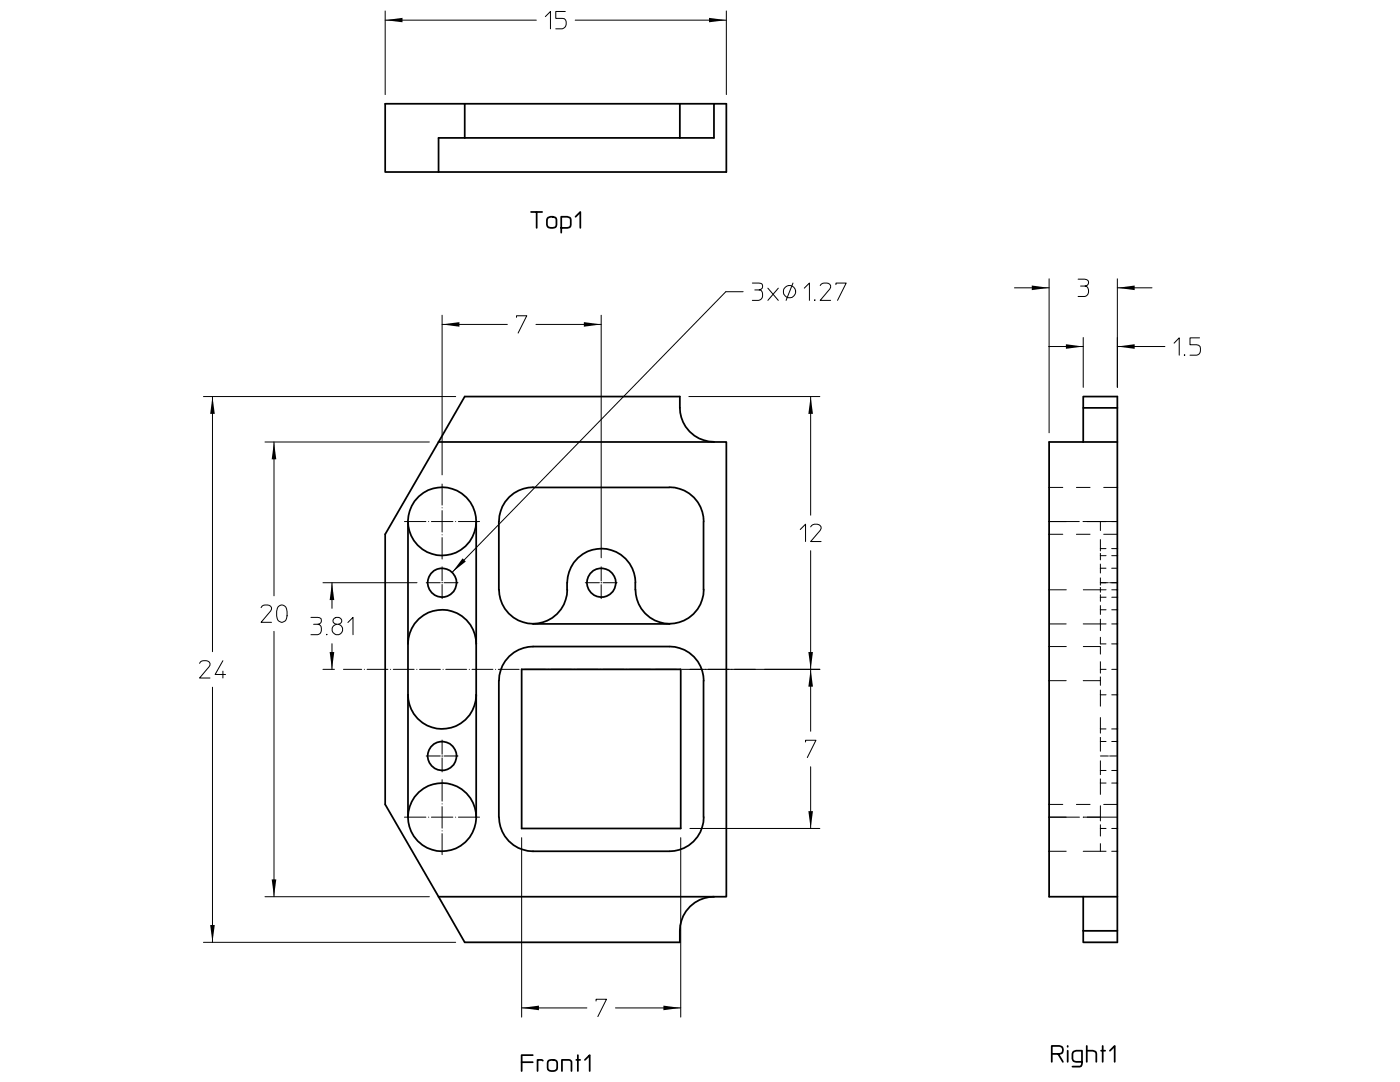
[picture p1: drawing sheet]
<svg xmlns="http://www.w3.org/2000/svg" width="279mm" height="216mm" viewBox="0 0 279 216" stroke-linecap="round" stroke-linejoin="round" font-family="sans-serif">
<path d="M85.1 116.3h6.3M88.2 119.5v-6.4M116.8 116.3h6.4M120 113.1v6.4M85.1 150.8h6.3M88.2 147.7v6.3" fill="none" stroke="#000" stroke-width=".2" stroke-dasharray="2.8 .4 0 .4"/>
<path d="M80.7 104.1h15M88.2 111.5v-14.9M88.2 155.6v14.9M80.7 163.1h15" fill="none" stroke="#000" stroke-width=".2" stroke-dasharray="4.3 .5 0 .5"/>
<path d="M150.7 133.6h-82.2" fill="none" stroke="#000" stroke-width=".2" stroke-dasharray="4.2 .5 0 .5"/>
<path d="M223 116.3h-3.4M219.6 150.8h3.4" fill="none" stroke="#000" stroke-width=".2" stroke-dasharray="1.5 .2 0 .2"/>
<path d="M223 104.1h-13.6M209.4 163.1h13.6" fill="none" stroke="#000" stroke-width=".2" stroke-dasharray="6.1 .8 0 .8"/>
<g fill="none" stroke="#000" stroke-width=".2" stroke-dasharray="1.1 1.1">
<path d="M219.6 119.2h3.4M219.6 117.7h3.4M219.6 110.9h3.4M219.6 104.1h3.4M223 113.4h-3.4M223 116.3h-3.4M223 109.5h-3.4M219.6 121.7h3.4M219.6 138.6h3.4M219.6 133.6h3.4M219.6 124.5h3.4M223 128.5h-3.4"/>
<path d="M219.6 156.2h3.4M219.6 148h3.4M219.6 153.7h3.4M223 145.5h-3.4M219.6 165.3h3.4M219.6 169.9h3.4"/>
</g>
<path d="M219.6 117.7v-1.4M219.6 119.2v-1.5M219.6 109.5v1.4" fill="none" stroke="#000" stroke-width=".2" stroke-dasharray=".5 .5"/>
<path d="M219.6 110.9v2.5M219.6 133.6v2.2M219.6 121.7v-2.5M219.6 145.5v2.5M219.6 153.7v2.5M219.6 163.1v2.2" fill="none" stroke="#000" stroke-width=".2" stroke-dasharray=".8 .8"/>
<path d="M219.6 113.4v2.9" fill="none" stroke="#000" stroke-width=".2" stroke-dasharray="1 1"/>
<path d="M219.6 138.6v6.9M219.6 163.1v-6.9" fill="none" stroke="#000" stroke-width=".2" stroke-dasharray="2.3 2.3"/>
<path d="M219.6 135.8v2.8M219.6 121.7v2.8" fill="none" stroke="#000" stroke-width=".2" stroke-dasharray=".9 .9"/>
<path d="M219.6 124.5v4" fill="none" stroke="#000" stroke-width=".2" stroke-dasharray="1.3 1.3"/>
<path d="M219.6 153.7v-5.7" fill="none" stroke="#000" stroke-width=".2" stroke-dasharray="1.9 1.9"/>
<path d="M223 97.3h-13.6M223 106.6h-13.6M223 160.5h-13.6" fill="none" stroke="#000" stroke-width=".2" stroke-dasharray="2.7 2.7"/>
<path d="M209.4 104.1h10.2M219.6 117.7h-10.2M209.4 135.8h10.2M209.4 124.5h10.2M219.6 129h-10.2M209.4 169.9h10.2M219.6 163.1h-10.2" fill="none" stroke="#000" stroke-width=".2" stroke-dasharray="3.4 3.4"/>
<path d="M219.6 104.1v5.4" fill="none" stroke="#000" stroke-width=".2" stroke-dasharray="1.8 1.8"/>
<path d="M219.6 129v4.6M219.6 165.3v4.6" fill="none" stroke="#000" stroke-width=".2" stroke-dasharray="1.5 1.5"/>
<g fill="none" stroke="#000" stroke-width=".35">
<path d="M87.5 27.5h55v-6.8h2.5v13.6h-57.5zM92.7 20.7v6.8M135.7 20.7v6.8M142.5 20.7h-65.6v13.6h10.6M106 42.3h1.1v3.2M107.1 42.3h1.1M109.3 43.6a1.08 1.08 0 0 1 1.8 .3v.9a.96 .96 0 0 1-1.5 .6l-.2-.1a1.7 1.7 0 0 1-.1-1.7zM112 45.5h1.2a.61 .61 0 0 0 .7-.7v-.9a.66 .66 0 0 0-.7-.6h-1.2v3.1M114.9 43.3l.9-1v3.2M87.5 88.2h57.5v90.7h-2.5M87.5 88.2l-10.6 18.4v53.9l15.8 27.5h43a8.4 8.4 0 0 1 2-7.1 6.9 6.9 0 0 1 4.8-2M106.4 97.3l27.2-.1a6.8 6.8 0 0 1 6.8 6.8"/>
<path d="M106.4 97.2a6.8 6.8 0 0 0-6.8 6.8M142.5 88.2a6.8 6.8 0 0 1-6.8-6.8v-2.3h-43l-5.2 9.1M216.2 81.4v6.8M223 81.4h-6.8v-2.3h6.8v108.9h-6.8v-2.3M223 88.2h-13.6v90.7h13.6M81.4 104.1v34.5M95 104.1v34.5M99.6 104.1v13.6M99.6 117.7a6.8 6.8 0 0 0 6.8 6.8 6.8 6.8 0 0 0 6.8-6.8M113.2 116.3v1.4M113.2 116.3a6.8 6.8 0 0 1 6.8-6.8 6.8 6.8 0 0 1 6.8 6.8M126.8 116.3v1.4"/>
<path d="M126.8 117.7a6.8 6.8 0 0 0 6.8 6.8M140.4 104.1v13.6M140.4 117.7a6.8 6.8 0 0 1-6.8 6.8M81.4 138.6a6.8 6.8 0 0 0 6.8 6.9 6.8 6.8 0 0 0 6.8-6.9M81.4 128.5a6.8 6.8 0 0 1 6.8-6.8 6.8 6.8 0 0 1 6.8 6.8M81.4 138.6v24.5M95 138.6v24.5M99.6 135.8v27.3M104.1 133.6h31.8v31.7h-31.8zM106.4 129h27.2a6.8 6.8 0 0 1 6.8 6.8M106.4 124.5h27.2M106.4 129a6.8 6.8 0 0 0-6.8 6.8"/>
<path d="M140.4 135.8v27.3M81.4 163.1a6.8 6.8 0 0 0 6.8 6.8 6.8 6.8 0 0 0 6.8-6.8M81.4 163.1a6.8 6.8 0 0 1 6.8-6.8 6.8 6.8 0 0 1 6.8 6.8M87.5 178.9h55M99.6 163.1a6.8 6.8 0 0 0 6.8 6.8M140.4 163.1a6.8 6.8 0 0 1-6.8 6.8h-27.2M216.2 178.9v6.8M216.2 185.7h6.8M104.1 211.9h2.2M106.3 210.5h-2.2v3.2M108.3 211.6l-.2-.1h-.8v2.2M109.5 211.6l.5-.1a.88 .88 0 0 1 1.2 .6v1a1.01 1.01 0 0 1-1.7 .4 1.74 1.74 0 0 1 0-1.9z"/>
<path d="M112.1 213.7v-2.2h1.5l.4 .2 .1 2M115 211.5h.8M115.3 210.5v3.2M116.7 211.5l1-1v3.2M209.9 210.3v1.6M211.2 210.3h-1.3v-1.6h1.5a.8 .8 0 0 1 .7 .9 .8 .8 0 0 1-.9 .7l.9 1.6M213.1 208.7v.2M213.1 209.7v2.2M215.9 211.9h-1.1a.66 .66 0 0 1-.8-.7v-.9a.73 .73 0 0 1 .8-.6h1.1v2.8l-.2 .3h-.2h-1.5M216.9 209.7h1.2a.66 .66 0 0 1 .7 .6v1.6M216.9 208.7v3.2M219.7 209.7h.9"/>
<path d="M220.1 208.7v3.2M221.5 209.7l1-1v3.2"/>
<circle cx="88.2" cy="104" r="6.8"/>
<circle cx="88.2" cy="116.3" r="2.89"/>
<circle cx="120" cy="116.3" r="2.89"/>
<circle cx="88.2" cy="150.8" r="2.89"/>
</g>
<g fill="none" stroke="#000" stroke-width=".2">
<path d="M76.9 4h30.1M76.9 2.2v16.7M108.8 3.3l1.1-1v3.5M112.8 2.3h-1.9v1.4h1.7a1.2 1.2 0 0 1-.4 2.1h-1.3M114.8 4h30.2M145 2.2v16.7M148.3 58.2h-3.4l-54.7 56M150.1 56.5l1.8 .1a.71 .71 0 0 1 .3 .7 .71 .71 0 0 1-.7 .6 1.05 1.05 0 0 1 .4 1.8l-.5 .2h-1.3M150.6 57.9h.9M153.2 57.5l2.1 2.4M155.3 57.5l-2.1 2.4M158.3 56.5l-1.4 3.4"/>
<path d="M160.5 57.5l1-1v3.4M162.6 59.8l.1 .1zM163.7 57a1.3 1.3 0 0 1 2.1 0l-.2 .7-1.9 2.2h2.1M166.8 56.8v-.3h2.1l-1.8 3.4M202.5 57.4h6.9M209.4 55.6v30.8M215.2 55.7l1.7 .1a.68 .68 0 0 1 .3 .8 .68 .68 0 0 1-.7 .5 1.09 1.09 0 0 1 .8 1 1.09 1.09 0 0 1-.8 1.1h-1.3M215.7 57.1h.8M223 57.4h6.9M223 55.6v21.7M40.6 79.1h50.3M42.4 79.1v50.9"/>
<path d="M88.2 64.7h13M88.2 62.9v31.9M103.1 63.3v-.3h2l-1.7 3.5M107 64.7h13M120 62.9v48.4M137.5 79.1h26.1M161.8 79.1v23.7M209.3 69.1h6.9M216.2 67.3v10M223 69.1h9.5M234.3 68.5l1-1.1v3.5M236.4 70.8l.1 .1z"/>
<path d="M239.4 67.4h-1.9v1.4l1.7 .1a1.17 1.17 0 0 1-.4 2h-1.3M52.9 88.2h32.8M54.7 88.2v30.7M64.5 116.3h18.7M66.3 116.3v5.1M159.7 105.7l1.1-1.1v3.5M161.8 105.1a1.25 1.25 0 0 1 2.1 0l-.2 .7-1.9 2.3h2.1M161.8 109.9v36M39.8 132.4a1.25 1.25 0 0 1 2.1 0l-.2 .6-1.9 2.3h2.1M42.4 137.1v50.9M44.5 131.8l-1.6 2.8h2.1M44.5 133.9v1.4"/>
<path d="M52.1 121.2a1.25 1.25 0 0 1 2.1 0l-.2 .7-1.9 2.3h2.1M54.7 126v52.9M55.5 121.1a.95 .95 0 0 1 .9-.4 .95 .95 0 0 1 .8 .8 1.91 1.91 0 0 1-.9 2.7h-.1a1.18 1.18 0 0 1-1-1.3v-.9zM62.1 123.2l1.7 .1a.7 .7 0 0 1 .3 .8 .7 .7 0 0 1-.7 .5 1.09 1.09 0 0 1 .8 1 1.09 1.09 0 0 1-.8 1h-1.3M62.6 124.6h.8M64.5 133.6h2.2M65.2 126.6h.1M66.3 128.4v5.2M66.6 123.4a.9 .9 0 0 1 1-.2 .9 .9 0 0 1 .6 .9 .91 .91 0 0 1-1 .5 .91 .91 0 0 1-.7-.9zM67.2 124.6a1.07 1.07 0 0 0-.7 1.6 1.07 1.07 0 0 0 1.7 0 1.07 1.07 0 0 0-.7-1.6M69.4 124.2l1-1v3.4M137.7 133.6h25.9"/>
<path d="M160.8 148.1v-.4h2l-1.7 3.5M161.8 153v12.3M52.9 178.9h32.8M104.1 167.1v35.9M135.9 167.1v35.9M137.7 165.3h25.9M40.6 188h50.3M119 199.7v-.3h2l-1.7 3.4M104.1 201.1h13M122.8 201.1h13.1"/>
<circle cx="157.6" cy="58.2" r="1.23"/>
</g>
<g fill="#000">
<path d="M76.9 4l3.4-.4v.8z" fill-rule="evenodd"/>
<path d="M141.5 3.6l3.5 .4-3.5 .4z" fill-rule="evenodd"/>
<path d="M205.9 57l3.5 .4-3.5 .5z" fill-rule="evenodd"/>
<path d="M223 57.4l3.4-.4v.9z" fill-rule="evenodd"/>
<path d="M42.4 79.1l.5 3.5h-1z" fill-rule="evenodd"/>
<path d="M88.2 64.7l3.5-.4v.9z" fill-rule="evenodd"/>
<path d="M116.5 64.3l3.5 .4-3.5 .5z" fill-rule="evenodd"/>
<path d="M161.8 79.1l.4 3.5h-.9z" fill-rule="evenodd"/>
<path d="M212.7 68.7l3.5 .4-3.5 .5z" fill-rule="evenodd"/>
<path d="M223 69.1l3.4-.4v.9z" fill-rule="evenodd"/>
<path d="M54.7 88.2l.4 3.5h-.9z" fill-rule="evenodd"/>
<path d="M66.3 116.3l.4 3.4h-.9z" fill-rule="evenodd"/>
<path d="M92.3 111.4l.7 .6-2.8 2.2z" fill-rule="evenodd"/>
<path d="M65.8 130.1h.9l-.4 3.5z" fill-rule="evenodd"/>
<path d="M161.8 133.6l.4 3.4h-.9z" fill-rule="evenodd"/>
<path d="M161.3 130.1h.9l-.4 3.5z" fill-rule="evenodd"/>
<path d="M54.2 175.5h.9l-.4 3.4z" fill-rule="evenodd"/>
<path d="M161.3 161.9h.9l-.4 3.4z" fill-rule="evenodd"/>
<path d="M41.9 184.6h1l-.5 3.4z" fill-rule="evenodd"/>
<path d="M104.1 201.1l3.5-.4v.9z" fill-rule="evenodd"/>
<path d="M132.4 200.7l3.5 .4-3.5 .5z" fill-rule="evenodd"/>
</g>
</svg>
